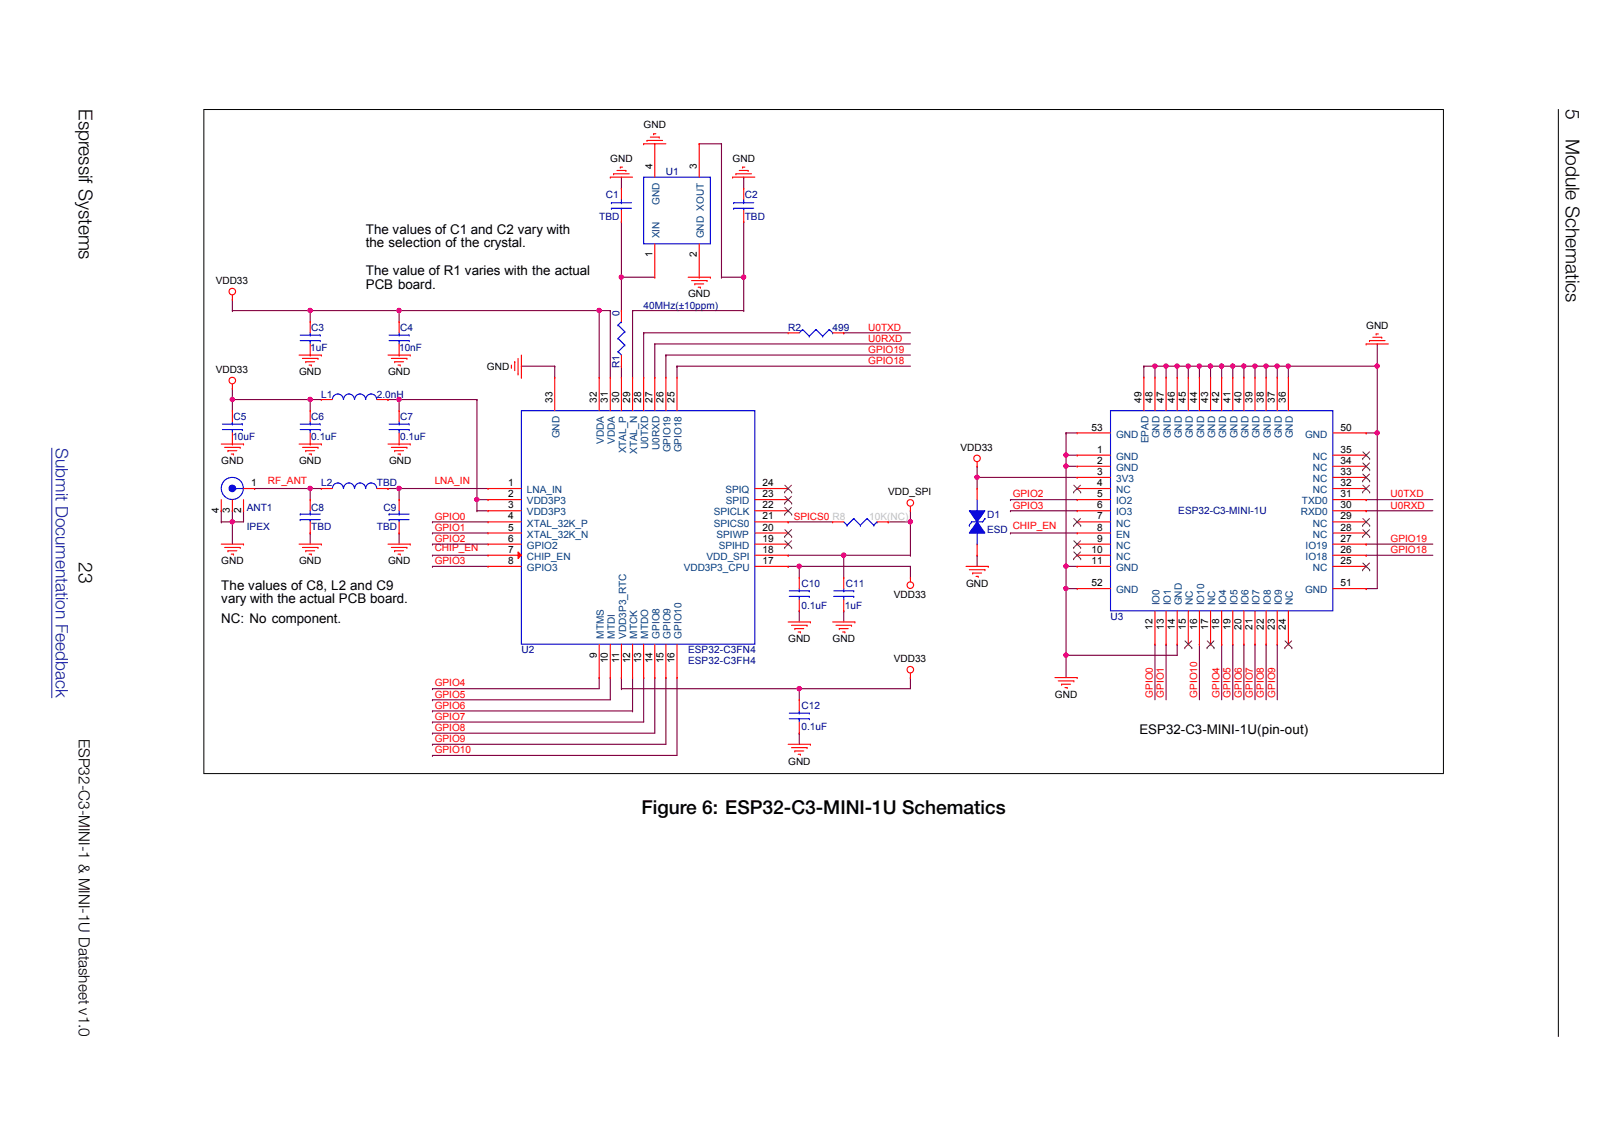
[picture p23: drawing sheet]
<svg xmlns="http://www.w3.org/2000/svg" width="297mm" height="210mm" viewBox="0 0 297 210" stroke-linecap="round" stroke-linejoin="round" font-family="sans-serif">
<defs><g id="words">
<g font-size="3.5">
<text x="14.5" y="20" transform="rotate(90 14.5 20)">Espressif Systems</text>
<text x="287.1" y="20" transform="rotate(90 287.1 20)">5</text>
<text x="287.1" y="25.5" transform="rotate(90 287.1 25.5)">Module Schematics</text>
<text x="14.5" y="103" transform="rotate(90 14.5 103)">23</text>
<text x="117.6" y="149.2">Figure 6: ESP32­C3­MINI­1U Schematics</text>
</g>
<text font-size="3.2" fill="#1020a0" x="10.2" y="82.2" transform="rotate(90 10.2 82.2)">Submit Documentation Feedback</text>
<text font-size="2.8" x="14.5" y="135.4" transform="rotate(90 14.5 135.4)">ESP32-C3-MINI-1 &amp; MINI-1U Datasheet v1.0</text>
<g font-size="2.4">
<text x="67.1" y="42.8">The values of C1 and C2 vary with</text>
<text x="67.1" y="45.3">the selection of the crystal.</text>
<text x="67.1" y="50.4">The value of R1 varies with the actual</text>
<text x="67.1" y="52.9">PCB board.</text>
<text x="40.6" y="108">The values of C8, L2 and C9</text>
<text x="40.6" y="110.5">vary with the actual PCB board.</text>
<text x="40.6" y="114.1">NC: No component.</text>
<text x="208.9" y="134.5">ESP32-C3-MINI-1U(pin-out)</text>
</g>
<g font-size="1.8">
<text x="118" y="23.5">GND</text>
<text x="111.9" y="29.6">GND</text>
<text x="134.3" y="29.6">GND</text>
<text x="119.6" y="31" transform="rotate(-90 119.6 31)">4</text>
<text x="127.8" y="31" transform="rotate(-90 127.8 31)">3</text>
<text x="119.6" y="47.1" transform="rotate(-90 119.6 47.1)">1</text>
<text x="127.8" y="47.1" transform="rotate(-90 127.8 47.1)">2</text>
<text x="39.5" y="52.1">VDD33</text>
<text x="126.2" y="54.5">GND</text>
<text x="250.5" y="60.2">GND</text>
<text x="39.5" y="68.4">VDD33</text>
<text x="54.8" y="68.8">GND</text>
<text x="71.1" y="68.8">GND</text>
<text x="89.3" y="67.8">GND</text>
<text x="101.3" y="73.8" transform="rotate(-90 101.3 73.8)">33</text>
<text x="109.4" y="73.8" transform="rotate(-90 109.4 73.8)">32</text>
<text x="111.5" y="73.8" transform="rotate(-90 111.5 73.8)">31</text>
<text x="113.5" y="73.8" transform="rotate(-90 113.5 73.8)">30</text>
<text x="115.5" y="73.8" transform="rotate(-90 115.5 73.8)">29</text>
<text x="117.6" y="73.8" transform="rotate(-90 117.6 73.8)">28</text>
<text x="119.6" y="73.8" transform="rotate(-90 119.6 73.8)">27</text>
<text x="121.6" y="73.8" transform="rotate(-90 121.6 73.8)">26</text>
<text x="123.7" y="73.8" transform="rotate(-90 123.7 73.8)">25</text>
<text x="209.3" y="73.8" transform="rotate(-90 209.3 73.8)">49</text>
<text x="211.3" y="73.8" transform="rotate(-90 211.3 73.8)">48</text>
<text x="213.3" y="73.8" transform="rotate(-90 213.3 73.8)">47</text>
<text x="215.4" y="73.8" transform="rotate(-90 215.4 73.8)">46</text>
<text x="217.4" y="73.8" transform="rotate(-90 217.4 73.8)">45</text>
<text x="219.5" y="73.8" transform="rotate(-90 219.5 73.8)">44</text>
<text x="221.5" y="73.8" transform="rotate(-90 221.5 73.8)">43</text>
<text x="223.5" y="73.8" transform="rotate(-90 223.5 73.8)">42</text>
<text x="225.6" y="73.8" transform="rotate(-90 225.6 73.8)">41</text>
<text x="227.6" y="73.8" transform="rotate(-90 227.6 73.8)">40</text>
<text x="229.6" y="73.8" transform="rotate(-90 229.6 73.8)">39</text>
<text x="231.7" y="73.8" transform="rotate(-90 231.7 73.8)">38</text>
<text x="233.7" y="73.8" transform="rotate(-90 233.7 73.8)">37</text>
<text x="235.8" y="73.8" transform="rotate(-90 235.8 73.8)">36</text>
<text x="176.1" y="82.6">VDD33</text>
<text x="200.1" y="78.9">53</text>
<text x="201.1" y="83">1</text>
<text x="245.8" y="83">35</text>
<text x="245.8" y="78.9">50</text>
<text x="40.6" y="85.1">GND</text>
<text x="46.1" y="89.1">1</text>
<text x="54.8" y="85.1">GND</text>
<text x="71.3" y="85.1">GND</text>
<text x="93.1" y="89.1">1</text>
<text x="139.8" y="89.1">24</text>
<text x="201.1" y="87">3</text>
<text x="201.1" y="89.1">4</text>
<text x="201.1" y="85">2</text>
<text x="245.8" y="89.1">32</text>
<text x="245.8" y="85">34</text>
<text x="245.8" y="87">33</text>
<text x="40.1" y="94" transform="rotate(-90 40.1 94)">4</text>
<text x="42.2" y="94" transform="rotate(-90 42.2 94)">3</text>
<text x="44.2" y="94" transform="rotate(-90 44.2 94)">2</text>
<text x="93.1" y="91.1">2</text>
<text x="93.1" y="93.2">3</text>
<text x="93.1" y="95.2">4</text>
<text x="139.8" y="95.2">21</text>
<text x="139.8" y="93.2">22</text>
<text x="139.8" y="91.1">23</text>
<text x="162.8" y="90.8">VDD_SPI</text>
<text x="201.1" y="91.1">5</text>
<text x="201.1" y="93.2">6</text>
<text x="201.1" y="95.2">7</text>
<text x="245.8" y="91.1">31</text>
<text x="245.8" y="93.2">30</text>
<text x="245.8" y="95.2">29</text>
<text x="93.1" y="97.2">5</text>
<text x="93.1" y="99.3">6</text>
<text x="93.1" y="101.3">7</text>
<text x="139.8" y="101.3">18</text>
<text x="139.8" y="99.3">19</text>
<text x="139.8" y="97.2">20</text>
<text x="200.1" y="101.3">10</text>
<text x="201.1" y="99.3">9</text>
<text x="201.1" y="97.2">8</text>
<text x="245.8" y="101.3">26</text>
<text x="245.8" y="97.2">28</text>
<text x="245.8" y="99.3">27</text>
<text x="40.6" y="103.4">GND</text>
<text x="54.8" y="103.4">GND</text>
<text x="71.1" y="103.4">GND</text>
<text x="93.1" y="103.3">8</text>
<text x="139.8" y="103.3">17</text>
<text x="177.1" y="107.5">GND</text>
<text x="200.1" y="107.4">52</text>
<text x="200.1" y="103.3">11</text>
<text x="245.8" y="107.4">51</text>
<text x="245.8" y="103.3">25</text>
<text x="163.9" y="109.5">VDD33</text>
<text x="144.5" y="117.7">GND</text>
<text x="152.6" y="117.7">GND</text>
<text x="211.3" y="115.4" transform="rotate(-90 211.3 115.4)">12</text>
<text x="213.3" y="115.4" transform="rotate(-90 213.3 115.4)">13</text>
<text x="215.4" y="115.4" transform="rotate(-90 215.4 115.4)">14</text>
<text x="217.4" y="115.4" transform="rotate(-90 217.4 115.4)">15</text>
<text x="219.5" y="115.4" transform="rotate(-90 219.5 115.4)">16</text>
<text x="221.5" y="115.4" transform="rotate(-90 221.5 115.4)">17</text>
<text x="223.5" y="115.4" transform="rotate(-90 223.5 115.4)">18</text>
<text x="225.6" y="115.4" transform="rotate(-90 225.6 115.4)">19</text>
<text x="227.6" y="115.4" transform="rotate(-90 227.6 115.4)">20</text>
<text x="229.6" y="115.4" transform="rotate(-90 229.6 115.4)">21</text>
<text x="231.7" y="115.4" transform="rotate(-90 231.7 115.4)">22</text>
<text x="233.7" y="115.4" transform="rotate(-90 233.7 115.4)">23</text>
<text x="235.8" y="115.4" transform="rotate(-90 235.8 115.4)">24</text>
<text x="109.4" y="120.5" transform="rotate(-90 109.4 120.5)">9</text>
<text x="111.5" y="121.5" transform="rotate(-90 111.5 121.5)">10</text>
<text x="113.5" y="121.5" transform="rotate(-90 113.5 121.5)">11</text>
<text x="115.5" y="121.5" transform="rotate(-90 115.5 121.5)">12</text>
<text x="117.6" y="121.5" transform="rotate(-90 117.6 121.5)">13</text>
<text x="119.6" y="121.5" transform="rotate(-90 119.6 121.5)">14</text>
<text x="121.6" y="121.5" transform="rotate(-90 121.6 121.5)">15</text>
<text x="123.7" y="121.5" transform="rotate(-90 123.7 121.5)">16</text>
<text x="163.9" y="121.3">VDD33</text>
<text x="193.4" y="127.9">GND</text>
<text x="144.5" y="140.1">GND</text>
</g>
<g font-size="1.8" fill="#000080">
<text x="122.1" y="32.1">U1</text>
<text x="109.9" y="40.2">TBD</text>
<text x="111.1" y="36.4">C1</text>
<text x="136.5" y="36.4">C2</text>
<text x="136.5" y="40.2">TBD</text>
<text x="113.6" y="57.9" transform="rotate(-90 113.6 57.9)">0</text>
<text x="118" y="56.5">40MHz(±10ppm)</text>
<text x="56.9" y="64.3">1uF</text>
<text x="57.1" y="60.6">C3</text>
<text x="73.2" y="64.3">10nF</text>
<text x="73.4" y="60.6">C4</text>
<text x="144.5" y="60.6">R2</text>
<text x="152.6" y="60.6">499</text>
<text x="113.6" y="67.5" transform="rotate(-90 113.6 67.5)">R1</text>
<text x="42.8" y="76.9">C5</text>
<text x="57.1" y="76.9">C6</text>
<text x="58.9" y="72.8">L1</text>
<text x="69.1" y="72.8">2.0nH</text>
<text x="73.4" y="76.9">C7</text>
<text x="42.6" y="80.6">10uF</text>
<text x="57.1" y="80.6">0.1uF</text>
<text x="73.4" y="80.6">0.1uF</text>
<text x="58.9" y="89.1">L2</text>
<text x="69.1" y="89.1">TBD</text>
<text x="45.3" y="93.6">ANT1</text>
<text x="57.1" y="93.6">C8</text>
<text x="70.3" y="93.6">C9</text>
<text x="181" y="94.9">D1</text>
<text x="216" y="94.2">ESP32-C3-MINI-1U</text>
<text x="45.3" y="97.1">IPEX</text>
<text x="57.1" y="97.1">TBD</text>
<text x="69.1" y="97.1">TBD</text>
<text x="181" y="97.7">ESD</text>
<text x="146.9" y="107.5">C10</text>
<text x="155.1" y="107.5">C11</text>
<text x="146.9" y="111.6">0.1uF</text>
<text x="154.9" y="111.6">1uF</text>
<text x="203.6" y="113.6">U3</text>
<text x="95.6" y="119.7">U2</text>
<text x="126.2" y="119.7">ESP32-C3FN4</text>
<text x="126.2" y="121.8">ESP32-C3FH4</text>
<text x="146.9" y="129.9">C12</text>
<text x="146.9" y="133.8">0.1uF</text>
</g>
<g font-size="1.8" fill="#004080">
<text x="120.9" y="37.6" transform="rotate(-90 120.9 37.6)">GND</text>
<text x="120.9" y="43.7" transform="rotate(-90 120.9 43.7)">XIN</text>
<text x="129" y="43.7" transform="rotate(-90 129 43.7)">GND XOUT</text>
<text x="102.6" y="80.4" transform="rotate(-90 102.6 80.4)">GND</text>
<text x="110.7" y="81.4" transform="rotate(-90 110.7 81.4)">VDDA</text>
<text x="112.7" y="81.4" transform="rotate(-90 112.7 81.4)">VDDA</text>
<text x="114.8" y="83.1" transform="rotate(-90 114.8 83.1)">XTAL_P</text>
<text x="116.8" y="83.2" transform="rotate(-90 116.8 83.2)">XTAL_N</text>
<text x="118.9" y="82.3" transform="rotate(-90 118.9 82.3)">U0TXD</text>
<text x="120.9" y="82.5" transform="rotate(-90 120.9 82.5)">U0RXD</text>
<text x="122.9" y="82.9" transform="rotate(-90 122.9 82.9)">GPIO19</text>
<text x="125" y="82.9" transform="rotate(-90 125 82.9)">GPIO18</text>
<text x="204.6" y="80.2">GND</text>
<text x="210.6" y="81.3" transform="rotate(-90 210.6 81.3)">EPAD</text>
<text x="212.6" y="80.4" transform="rotate(-90 212.6 80.4)">GND</text>
<text x="214.6" y="80.4" transform="rotate(-90 214.6 80.4)">GND</text>
<text x="216.7" y="80.4" transform="rotate(-90 216.7 80.4)">GND</text>
<text x="218.7" y="80.4" transform="rotate(-90 218.7 80.4)">GND</text>
<text x="220.7" y="80.4" transform="rotate(-90 220.7 80.4)">GND</text>
<text x="222.8" y="80.4" transform="rotate(-90 222.8 80.4)">GND</text>
<text x="224.8" y="80.4" transform="rotate(-90 224.8 80.4)">GND</text>
<text x="226.9" y="80.4" transform="rotate(-90 226.9 80.4)">GND</text>
<text x="228.9" y="80.4" transform="rotate(-90 228.9 80.4)">GND</text>
<text x="230.9" y="80.4" transform="rotate(-90 230.9 80.4)">GND</text>
<text x="233" y="80.4" transform="rotate(-90 233 80.4)">GND</text>
<text x="235" y="80.4" transform="rotate(-90 235 80.4)">GND</text>
<text x="237" y="80.4" transform="rotate(-90 237 80.4)">GND</text>
<text x="239.3" y="80.2">GND</text>
<text x="204.6" y="84.3">GND</text>
<text x="204.6" y="88.3">3V3</text>
<text x="204.6" y="86.3">GND</text>
<text x="240.7" y="86.3">NC</text>
<text x="240.7" y="88.3">NC</text>
<text x="240.7" y="84.3">NC</text>
<text x="96.6" y="90.4">LNA_IN</text>
<text x="96.6" y="92.4">VDD3P3</text>
<text x="96.6" y="94.4">VDD3P3</text>
<text x="130.8" y="94.4">SPICLK</text>
<text x="133" y="90.4">SPIQ</text>
<text x="133.1" y="92.4">SPID</text>
<text x="204.6" y="90.4">NC</text>
<text x="204.6" y="92.4">IO2</text>
<text x="204.6" y="94.4">IO3</text>
<text x="238.5" y="94.4">RXD0</text>
<text x="238.7" y="92.4">TXD0</text>
<text x="240.7" y="90.4">NC</text>
<text x="96.6" y="96.5">XTAL_32K_P</text>
<text x="96.6" y="98.5">XTAL_32K_N</text>
<text x="96.6" y="100.6">GPIO2</text>
<text x="130.8" y="96.5">SPICS0</text>
<text x="131.4" y="98.5">SPIWP</text>
<text x="131.8" y="100.6">SPIHD</text>
<text x="204.6" y="96.5">NC</text>
<text x="204.6" y="100.6">NC</text>
<text x="204.6" y="98.5">EN</text>
<text x="239.4" y="100.6">IO19</text>
<text x="240.7" y="96.5">NC</text>
<text x="240.7" y="98.5">NC</text>
<text x="96.6" y="102.6">CHIP_EN</text>
<text x="96.6" y="104.6">GPIO3</text>
<text x="125.3" y="104.6">VDD3P3_CPU</text>
<text x="129.5" y="102.6">VDD_SPI</text>
<text x="204.6" y="102.6">NC</text>
<text x="204.6" y="104.6">GND</text>
<text x="239.4" y="102.6">IO18</text>
<text x="240.7" y="104.6">NC</text>
<text x="204.6" y="108.7">GND</text>
<text x="212.6" y="110.9" transform="rotate(-90 212.6 110.9)">IO0</text>
<text x="214.6" y="110.9" transform="rotate(-90 214.6 110.9)">IO1</text>
<text x="216.7" y="110.9" transform="rotate(-90 216.7 110.9)">GND</text>
<text x="218.7" y="110.9" transform="rotate(-90 218.7 110.9)">NC</text>
<text x="220.7" y="110.9" transform="rotate(-90 220.7 110.9)">IO10</text>
<text x="222.8" y="110.9" transform="rotate(-90 222.8 110.9)">NC</text>
<text x="224.8" y="110.9" transform="rotate(-90 224.8 110.9)">IO4</text>
<text x="226.9" y="110.9" transform="rotate(-90 226.9 110.9)">IO5</text>
<text x="228.9" y="110.9" transform="rotate(-90 228.9 110.9)">IO6</text>
<text x="230.9" y="110.9" transform="rotate(-90 230.9 110.9)">IO7</text>
<text x="233" y="110.9" transform="rotate(-90 233 110.9)">IO8</text>
<text x="235" y="110.9" transform="rotate(-90 235 110.9)">IO9</text>
<text x="237" y="110.9" transform="rotate(-90 237 110.9)">NC</text>
<text x="239.3" y="108.7">GND</text>
<text x="110.7" y="117" transform="rotate(-90 110.7 117)">MTMS</text>
<text x="112.7" y="117" transform="rotate(-90 112.7 117)">MTDI</text>
<text x="114.8" y="117" transform="rotate(-90 114.8 117)">VDD3P3_RTC</text>
<text x="116.8" y="117" transform="rotate(-90 116.8 117)">MTCK</text>
<text x="118.9" y="117" transform="rotate(-90 118.9 117)">MTDO</text>
<text x="120.9" y="117" transform="rotate(-90 120.9 117)">GPIO8</text>
<text x="122.9" y="117" transform="rotate(-90 122.9 117)">GPIO9</text>
<text x="125" y="117" transform="rotate(-90 125 117)">GPIO10</text>
</g>
<g font-size="1.8" fill="#f00">
<text x="159.2" y="64.7">GPIO19</text>
<text x="159.2" y="62.6">U0RXD</text>
<text x="159.2" y="60.6">U0TXD</text>
<text x="159.2" y="66.7">GPIO18</text>
<text x="49.1" y="88.8">RF_ANT</text>
<text x="79.7" y="88.8">LNA_IN</text>
<text x="79.7" y="95.2">GPIO0</text>
<text x="145.5" y="95.2">SPICS0 R8</text>
<text x="185.7" y="91.2">GPIO2</text>
<text x="185.7" y="93.2">GPIO3</text>
<text x="254.9" y="93.2">U0RXD</text>
<text x="254.9" y="91.2">U0TXD</text>
<text x="79.7" y="101">CHIP_EN</text>
<text x="79.7" y="97.3">GPIO1</text>
<text x="79.7" y="99.3">GPIO2</text>
<text x="185.7" y="96.9">CHIP_EN</text>
<text x="254.9" y="101.3">GPIO18</text>
<text x="254.9" y="99.3">GPIO19</text>
<text x="79.7" y="103.4">GPIO3</text>
<text x="79.7" y="125.8">GPIO4</text>
<text x="79.7" y="127.8">GPIO5</text>
<text x="79.7" y="129.9">GPIO6</text>
<text x="79.7" y="131.9">GPIO7</text>
<text x="211.3" y="127.8" transform="rotate(-90 211.3 127.8)">GPIO0</text>
<text x="213.4" y="127.8" transform="rotate(-90 213.4 127.8)">GPIO1</text>
<text x="219.5" y="127.8" transform="rotate(-90 219.5 127.8)">GPIO10</text>
<text x="223.6" y="127.8" transform="rotate(-90 223.6 127.8)">GPIO4</text>
<text x="225.6" y="127.8" transform="rotate(-90 225.6 127.8)">GPIO5</text>
<text x="227.6" y="127.8" transform="rotate(-90 227.6 127.8)">GPIO6</text>
<text x="229.7" y="127.8" transform="rotate(-90 229.7 127.8)">GPIO7</text>
<text x="231.7" y="127.8" transform="rotate(-90 231.7 127.8)">GPIO8</text>
<text x="233.8" y="127.8" transform="rotate(-90 233.8 127.8)">GPIO9</text>
<text x="79.7" y="133.9">GPIO8</text>
<text x="79.7" y="136">GPIO9</text>
<text x="79.7" y="138">GPIO10</text>
</g>
<text font-size="1.8" fill="#c0c0c0" x="159.4" y="95.3">10K(NC)</text>
</g></defs>
<path d="M285.7 20v170" fill="none" stroke="#000" stroke-width=".18"/>
<path d="M116 56.9h.1M116 56.9v12.2M87.4 73.2h.1M87.4 73.2v18.4M95.6 67.1h.1M95.6 67.1h6.1M87.4 91.6h.1M87.4 91.6h2.1" fill="none" stroke="#800040" stroke-width=".2"/>
<circle cx="87.4" cy="91.5" r=".39" fill="#f0f"/>
<circle cx="87.4" cy="91.5" r=".39" fill="none" stroke="#f0f" stroke-width=".2"/>
<g fill="none" stroke="#800040" stroke-width=".2">
<path d="M42.6 56.9h.1M42.6 56.9h14.3M42.6 71.2h.1M42.6 71.2v2M118 61h.1M118 61v8.1M118 61h26.5M120 69.1h.1M120 63h.1M120 63v6.1M120 63h46.9M122.1 65.1h.1"/>
<path d="M122.1 65.1h44.8M124.1 67.1h.1M124.1 67.1h42.8M73.2 89.5h.1M73.2 89.5h16.3M79.3 101.7h.1M79.3 101.7h10.2M79.3 126.2h.1M79.3 128.2h.1M79.3 130.3h.1M79.3 132.3h.1M79.3 134.4h.1"/>
<path d="M79.3 126.2h30.6M79.3 128.2h32.6M79.3 130.3h36.7M79.3 132.3h38.7M79.3 134.4h40.7M113.9 124.2h.1M113.9 126.2h.1M113.9 126.2h53M113.9 124.2v2M122.1 124.2h.1M122.1 124.2v12.2M124.1 124.2h.1"/>
<path d="M124.1 124.2v14.2M146.5 126.2h.1M146.5 126.2v2"/>
</g>
<circle cx="146.5" cy="126.2" r=".39" fill="#f0f"/>
<circle cx="146.5" cy="126.2" r=".39" fill="none" stroke="#f0f" stroke-width=".2"/>
<g fill="none" stroke="#800040" stroke-width=".2">
<path d="M79.3 95.6h.1M79.3 95.6h10.2M144.5 101.7h.1M144.5 101.7h10.2M79.3 136.4h.1M79.3 138.4h.1M79.3 136.4h42.8M79.3 138.4h44.8M109.9 124.2h.1M109.9 124.2v2M111.9 124.2h.1M111.9 124.2v4"/>
<path d="M116 130.3h.1M116 124.2v6.1"/>
</g>
<circle cx="154.7" cy="101.7" r=".39" fill="#f0f"/>
<circle cx="154.7" cy="101.7" r=".39" fill="none" stroke="#f0f" stroke-width=".2"/>
<path d="M42.6 73.2h.1M42.6 73.2h14.3M71.1 73.2h.1M71.1 73.2h2.1M154.7 101.7h.1M154.7 101.7h12.2" fill="none" stroke="#800040" stroke-width=".2"/>
<circle cx="56.9" cy="73.2" r=".39" fill="#f0f"/>
<circle cx="56.9" cy="73.2" r=".39" fill="none" stroke="#f0f" stroke-width=".2"/>
<circle cx="42.6" cy="73.2" r=".39" fill="#f0f"/>
<circle cx="42.6" cy="73.2" r=".39" fill="none" stroke="#f0f" stroke-width=".2"/>
<g fill="none" stroke="#800040" stroke-width=".2">
<path d="M113.9 32.5h.1M113.9 32.5v2M136.3 32.5h.1M136.3 32.5v2M109.9 56.9h.1M109.9 56.9v12.2M113.9 40.6h.1M113.9 40.6v10.2M116 56.9h.1M116 56.9h20.3M136.3 40.6h.1M136.3 40.6v10.2"/>
<path d="M101.7 67.1h.1M101.7 67.1v2M122.1 65.1h.1M122.1 65.1v4M124.1 67.1h.1M124.1 67.1v2M79.3 97.7h.1M79.3 99.7h.1M79.3 97.7h10.2M79.3 99.7h10.2M87.4 91.6h.1M87.4 93.6h.1"/>
<path d="M87.4 91.6v2M87.4 93.6h2.1M144.5 95.6h.1M144.5 95.6h8.1M79.3 103.8h.1M79.3 103.8h10.2M144.5 103.8h.1M144.5 103.8h22.4M146.5 103.8h.1M154.7 101.7h.1M154.7 101.7v4.1M118 124.2h.1"/>
<path d="M118 124.2v8.1M120 124.2h.1M120 124.2v10.2"/>
</g>
<circle cx="146.5" cy="103.8" r=".39" fill="#f0f"/>
<circle cx="146.5" cy="103.8" r=".39" fill="none" stroke="#f0f" stroke-width=".2"/>
<path d="M42.6 54.9h.1M42.6 54.9v2M71.1 89.5h.1M71.1 89.5h2.1M73.2 89.5h.1M73.2 89.5v2.1M146.5 103.8h.1M146.5 103.8v2" fill="none" stroke="#800040" stroke-width=".2"/>
<circle cx="73.2" cy="89.5" r=".39" fill="#f0f"/>
<circle cx="73.2" cy="89.5" r=".39" fill="none" stroke="#f0f" stroke-width=".2"/>
<path d="M56.9 97.7h.1M56.9 89.5h.1M56.9 89.5v2.1M56.9 97.7v2M73.2 97.7h.1M73.2 97.7v2" fill="none" stroke="#800040" stroke-width=".2"/>
<circle cx="56.9" cy="89.5" r=".39" fill="#f0f"/>
<circle cx="56.9" cy="89.5" r=".39" fill="none" stroke="#f0f" stroke-width=".2"/>
<g fill="none" stroke="#800040" stroke-width=".2">
<path d="M113.9 50.8h.1M113.9 56.9h.1M113.9 50.8v6.1M113.9 50.8h6.1M113.9 67.1h.1M113.9 67.1v2M154.7 61h.1M154.7 61h12.2M46.7 89.5h.1M46.7 89.5h12.2M56.9 89.5h.1M146.5 111.9h.1"/>
<path d="M146.5 111.9v2.1M154.7 111.9h.1M154.7 111.9v2.1M166.9 103.8h.1M166.9 103.8v2M166.9 124.2h.1M166.9 124.2v2"/>
</g>
<circle cx="113.9" cy="50.8" r=".39" fill="#f0f"/>
<circle cx="113.9" cy="50.8" r=".39" fill="none" stroke="#f0f" stroke-width=".2"/>
<path d="M128.2 26.3h.1M128.2 26.3h4.1M132.3 26.3h.1M132.3 26.3v24.5M132.3 50.8h.1M132.3 50.8h4v6.1M136.3 56.9h.1" fill="none" stroke="#800040" stroke-width=".2"/>
<circle cx="136.3" cy="50.8" r=".39" fill="#f0f"/>
<circle cx="136.3" cy="50.8" r=".39" fill="none" stroke="#f0f" stroke-width=".2"/>
<path d="M73.2 56.9h.1M73.2 56.9h38.7M73.2 56.9v2.1M109.9 56.9h.1M111.9 56.9h.1M111.9 56.9v12.2M179.1 101.7h.1M179.1 101.7v2.1M146.5 134.4h.1M146.5 134.4v2" fill="none" stroke="#800040" stroke-width=".2"/>
<circle cx="109.8" cy="56.9" r=".39" fill="#f0f"/>
<circle cx="109.8" cy="56.9" r=".39" fill="none" stroke="#f0f" stroke-width=".2"/>
<circle cx="73.2" cy="56.9" r=".39" fill="#f0f"/>
<circle cx="73.2" cy="56.9" r=".39" fill="none" stroke="#f0f" stroke-width=".2"/>
<path d="M56.9 56.9h.1M56.9 56.9v2.1M56.9 56.9h16.3" fill="none" stroke="#800040" stroke-width=".2"/>
<circle cx="56.9" cy="56.9" r=".39" fill="#f0f"/>
<circle cx="56.9" cy="56.9" r=".39" fill="none" stroke="#f0f" stroke-width=".2"/>
<path d="M42.6 73.2h.1M42.6 73.2v2.1M56.9 73.2h.1M56.9 73.2h2M56.9 73.2v2.1M73.2 73.2h.1M73.2 73.2v2.1" fill="none" stroke="#800040" stroke-width=".2"/>
<circle cx="73.2" cy="73.2" r=".39" fill="#f0f"/>
<circle cx="73.2" cy="73.2" r=".39" fill="none" stroke="#f0f" stroke-width=".2"/>
<path d="M73.2 73.2h.1M73.2 73.2h14.2M166.9 95.6v6.1M166.9 101.7h.1" fill="none" stroke="#800040" stroke-width=".2"/>
<circle cx="166.9" cy="95.6" r=".39" fill="#f0f"/>
<circle cx="166.9" cy="95.6" r=".39" fill="none" stroke="#f0f" stroke-width=".2"/>
<path d="M162.8 95.6h.1M166.9 93.6h.1M166.9 93.6v2h-4.1M179.1 85.4h.1M179.1 85.4v2.1" fill="none" stroke="#800040" stroke-width=".2"/>
<circle cx="179.1" cy="87.5" r=".39" fill="#f0f"/>
<circle cx="179.1" cy="87.5" r=".39" fill="none" stroke="#f0f" stroke-width=".2"/>
<path d="M195.4 79.3h.1M195.4 79.3h2.1M195.4 79.3v4.1M252.5 63h.1M252.5 63v4.1M179.1 87.5h.1M179.1 87.5h18.4M195.4 107.9h.1M195.4 107.9h2.1" fill="none" stroke="#800040" stroke-width=".2"/>
<circle cx="195.4" cy="83.4" r=".39" fill="#f0f"/>
<circle cx="195.4" cy="83.4" r=".39" fill="none" stroke="#f0f" stroke-width=".2"/>
<path d="M195.4 83.4h.1M195.4 85.4h.1M195.4 83.4h2.1M195.4 83.4v20.4M195.4 85.4h2.1" fill="none" stroke="#800040" stroke-width=".2"/>
<circle cx="195.4" cy="103.8" r=".39" fill="#f0f"/>
<circle cx="195.4" cy="103.8" r=".39" fill="none" stroke="#f0f" stroke-width=".2"/>
<circle cx="195.4" cy="85.4" r=".39" fill="#f0f"/>
<circle cx="195.4" cy="85.4" r=".39" fill="none" stroke="#f0f" stroke-width=".2"/>
<g fill="none" stroke="#800040" stroke-width=".2">
<path d="M209.7 67.1h.1M209.7 67.1h2M232.1 67.1h.1M232.1 67.1h4.1M232.1 67.1v2M234.2 67.1h.1M234.2 67.1v2M236.2 67.1h.1M236.2 67.1v2M185.3 91.6h.1M185.3 91.6h12.2M195.4 103.8h.1"/>
<path d="M195.4 103.8h2.1M195.4 103.8v4.1"/>
</g>
<circle cx="234.1" cy="67.1" r=".39" fill="#f0f"/>
<circle cx="234.1" cy="67.1" r=".39" fill="none" stroke="#f0f" stroke-width=".2"/>
<path d="M230.1 67.1h.1M230.1 67.1v2M230.1 67.1h2" fill="none" stroke="#800040" stroke-width=".2"/>
<circle cx="232.1" cy="67.1" r=".39" fill="#f0f"/>
<circle cx="232.1" cy="67.1" r=".39" fill="none" stroke="#f0f" stroke-width=".2"/>
<circle cx="230.1" cy="67.1" r=".39" fill="#f0f"/>
<circle cx="230.1" cy="67.1" r=".39" fill="none" stroke="#f0f" stroke-width=".2"/>
<path d="M226 67.1h.1M226 67.1h4.1M226 67.1v2M228 67.1h.1M228 67.1v2" fill="none" stroke="#800040" stroke-width=".2"/>
<circle cx="228" cy="67.1" r=".39" fill="#f0f"/>
<circle cx="228" cy="67.1" r=".39" fill="none" stroke="#f0f" stroke-width=".2"/>
<circle cx="226" cy="67.1" r=".39" fill="#f0f"/>
<circle cx="226" cy="67.1" r=".39" fill="none" stroke="#f0f" stroke-width=".2"/>
<path d="M224 67.1h.1M224 67.1v2" fill="none" stroke="#800040" stroke-width=".2"/>
<circle cx="224" cy="67.1" r=".39" fill="#f0f"/>
<circle cx="224" cy="67.1" r=".39" fill="none" stroke="#f0f" stroke-width=".2"/>
<path d="M221.9 67.1h.1M221.9 67.1v2M224 67.1h.1M224 67.1h2" fill="none" stroke="#800040" stroke-width=".2"/>
<circle cx="221.9" cy="67.1" r=".39" fill="#f0f"/>
<circle cx="221.9" cy="67.1" r=".39" fill="none" stroke="#f0f" stroke-width=".2"/>
<path d="M217.9 67.1h.1M217.9 67.1h6.1M217.9 67.1v2M219.9 67.1h.1M219.9 67.1v2M221.9 67.1h.1" fill="none" stroke="#800040" stroke-width=".2"/>
<circle cx="219.9" cy="67.1" r=".39" fill="#f0f"/>
<circle cx="219.9" cy="67.1" r=".39" fill="none" stroke="#f0f" stroke-width=".2"/>
<path d="M215.8 67.1h.1M215.8 67.1v2M215.8 67.1h2.1" fill="none" stroke="#800040" stroke-width=".2"/>
<circle cx="217.8" cy="67.1" r=".39" fill="#f0f"/>
<circle cx="217.8" cy="67.1" r=".39" fill="none" stroke="#f0f" stroke-width=".2"/>
<circle cx="215.8" cy="67.1" r=".39" fill="#f0f"/>
<circle cx="215.8" cy="67.1" r=".39" fill="none" stroke="#f0f" stroke-width=".2"/>
<path d="M211.7 67.1h.1M211.7 67.1h4.1M211.7 67.1v2M213.8 67.1h.1M213.8 67.1v2" fill="none" stroke="#800040" stroke-width=".2"/>
<circle cx="213.8" cy="67.1" r=".39" fill="#f0f"/>
<circle cx="213.8" cy="67.1" r=".39" fill="none" stroke="#f0f" stroke-width=".2"/>
<circle cx="211.7" cy="67.1" r=".39" fill="#f0f"/>
<circle cx="211.7" cy="67.1" r=".39" fill="none" stroke="#f0f" stroke-width=".2"/>
<path d="M209.7 67.1h.1M209.7 67.1v2M215.8 118.1h.1M215.8 118.1v2h-20.4M195.4 120.1h.1M195.4 120.1v4.1" fill="none" stroke="#800040" stroke-width=".2"/>
<circle cx="195.4" cy="120.1" r=".39" fill="#f0f"/>
<circle cx="195.4" cy="120.1" r=".39" fill="none" stroke="#f0f" stroke-width=".2"/>
<path d="M252.5 79.3h.1M252.5 79.3v28.6" fill="none" stroke="#800040" stroke-width=".2"/>
<circle cx="252.5" cy="79.3" r=".39" fill="#f0f"/>
<circle cx="252.5" cy="79.3" r=".39" fill="none" stroke="#f0f" stroke-width=".2"/>
<path d="M236.2 67.1h.1M236.2 67.1h16.3M250.5 79.3h.1M250.5 79.3h2M250.5 107.9h.1M250.5 107.9h2" fill="none" stroke="#800040" stroke-width=".2"/>
<circle cx="252.5" cy="67.1" r=".39" fill="#f0f"/>
<circle cx="252.5" cy="67.1" r=".39" fill="none" stroke="#f0f" stroke-width=".2"/>
<circle cx="236.2" cy="67.1" r=".39" fill="#f0f"/>
<circle cx="236.2" cy="67.1" r=".39" fill="none" stroke="#f0f" stroke-width=".2"/>
<path d="M252.5 67.1h.1M252.5 67.1v12.2M195.4 107.9h.1M195.4 107.9v12.2" fill="none" stroke="#800040" stroke-width=".2"/>
<circle cx="195.4" cy="107.8" r=".39" fill="#f0f"/>
<circle cx="195.4" cy="107.8" r=".39" fill="none" stroke="#f0f" stroke-width=".2"/>
<g fill="none" stroke="#800040" stroke-width=".2">
<path d="M40.6 93.6h.1M40.6 95.6h.1M40.6 93.6v2M42.6 93.6h.1M42.6 95.6h.1M42.6 93.6v6.1M44.6 93.6h.1M44.6 93.6v2h-4M179.1 87.5h.1M179.1 87.5v2M185.3 93.6h.1M185.3 97.7h.1"/>
<path d="M185.3 93.6h12.2M185.3 97.7h12.2M250.5 99.7h.1M250.5 93.6h.1M250.5 91.6h.1M250.5 93.6h12.2M250.5 99.7h12.2M250.5 91.6h12.2M211.7 118.1h.1M211.7 118.1v10.1M213.8 118.1h.1M213.8 118.1v10.1"/>
<path d="M219.9 118.1h.1M219.9 118.1v10.1M224 118.1h.1M224 118.1v10.1M226 118.1h.1M226 118.1v10.1M228 118.1h.1M228 118.1v10.1M230.1 118.1h.1M230.1 118.1v10.1M232.1 118.1h.1M232.1 118.1v10.1"/>
<path d="M234.2 118.1h.1M234.2 118.1v10.1M250.5 101.7h.1M250.5 101.7h12.2"/>
</g>
<circle cx="42.6" cy="95.6" r=".39" fill="#f0f"/>
<circle cx="42.6" cy="95.6" r=".39" fill="none" stroke="#f0f" stroke-width=".2"/>
<g fill="none" stroke="#f00" stroke-width=".2">
<path d="M111.9 32.5h.1M111.9 32.5h4.1M112.5 31.9h.1M112.5 31.9h2.9M113.1 31.2h1.6M113.7 30.6h.1M113.7 30.6h.4M113.9 34.5h.1M113.9 34.5v2M113.9 38.6v2M114.7 31.2h.1M118 26.3h.1"/>
<path d="M118 26.3h4.1M118.6 25.7h.1M118.6 25.7h2.9M119.2 25.1h1.7M119.8 24.5h.1M119.8 24.5h.4M120.9 25.1h.1M134.3 32.5h.1M134.3 32.5h4.1M134.9 31.9h.1M134.9 31.9h2.9M135.5 31.2h1.7"/>
<path d="M136.1 30.6h.1M136.1 30.6h.4M137.2 31.2h.1M42.6 54.9h.1M42.6 54.1v.8M113.9 40.6h.1M126.2 50.8h4M126.8 51.4h2.8M127.4 52h.1M127.4 52h1.6M128 52.6h.4M128.4 52.6h.1"/>
<path d="M129.6 51.4h.1M130.2 50.8h.1M42.6 71.2h.1M42.6 70.4v.8M54.8 65.1h4.1M55.4 65.7h2.9M56.1 66.3h.1M56.1 66.3h1.6M56.7 66.9h.4M57.1 66.9h.1M58.3 65.7h.1M58.9 65.1h.1"/>
<path d="M71.1 65.1h4.1M71.7 65.7h2.9M72.4 66.3h.1M72.4 66.3h1.6M73 66.9h.4M73.4 66.9h.1M74.6 65.7h.1M75.2 65.1h.1M93.8 67.3h.1M93.8 66.9v.4M94.4 66.3h.1M94.4 66.3v1.6"/>
<path d="M95 68.5h.1M95 65.7v2.8M95.6 69.1h.1M95.6 65.1v4M250.5 63h.1M250.5 63h4M251.1 62.4h.1M251.1 62.4h2.8M251.7 61.8h1.6M252.3 61.2h.1M252.3 61.2h.4M253.3 61.8h.1"/>
<path d="M40.6 81.4h4M40.6 99.7h4M41.2 82h2.8M41.8 82.6h.1M41.8 82.6h1.6M42.4 83.2h.4M42.8 83.2h.1M44 82h.1M44.6 81.4h.1M44.6 99.7h.1M54.8 81.4h4.1M54.8 99.7h4.1"/>
<path d="M55.4 82h2.9M56.1 82.6h.1M56.1 82.6h1.6M56.7 83.2h.4M57.1 83.2h.1M58.3 82h.1M58.9 81.4h.1M58.9 99.7h.1M71.1 81.4h4.1M71.1 99.7h4.1M71.7 82h2.9M72.4 82.6h.1"/>
<path d="M72.4 82.6h1.6M73 83.2h.4M73.2 97.7h.1M73.2 91.6h.1M73.2 91.6v2M73.2 95.6v2.1M73.4 83.2h.1M74.6 82h.1M75.2 81.4h.1M75.2 99.7h.1M152.6 95.6h.1M152.6 95.6h2.1"/>
<path d="M160.8 95.6h2M162.8 95.6h.1M166.9 93.6h.1M166.9 92.8v.8M179.1 85.4h.1M179.1 84.6v.8M41.2 100.3h2.8M41.8 100.9h.1M41.8 100.9h1.6M42.4 101.5h.4M42.8 101.5h.1M44 100.3h.1"/>
<path d="M55.4 100.3h2.9M56.1 100.9h.1M56.1 100.9h1.6M56.7 101.5h.4M57.1 101.5h.1M58.3 100.3h.1M71.7 100.3h2.9M72.4 100.9h.1M72.4 100.9h1.6M73 101.5h.4M73.4 101.5h.1M74.6 100.3h.1"/>
<path d="M144.5 114h4.1M145.1 114.6h2.9M145.7 115.2h.1M145.7 115.2h1.6M146.3 115.8h.4M146.7 115.8h.1M148 114.6h.1M148.6 114h.1M152.6 114h4.1M153.3 114.6h2.8M153.9 115.2h.1M153.9 115.2h1.6"/>
<path d="M154.5 115.8h.4M154.9 115.8h.1M156.1 114.6h.1M156.7 114h.1M166.9 105.8h.1M166.9 105.8v.8M177.1 103.8h4.1M177.7 104.4h2.9M178.3 105h.1M178.3 105h1.7M178.9 105.6h.4M179.3 105.6h.1"/>
<path d="M180.6 104.4h.1M181.2 103.8h.1M144.5 136.4h4.1M145.1 137h2.9M145.7 137.6h.1M145.7 137.6h1.6M146.3 138.2h.4M146.7 138.2h.1M148 137h.1M148.6 136.4h.1M166.9 124.2h.1M166.9 123.3v.9"/>
<path d="M193.4 124.2h4.1M194 124.8h2.9M194.6 125.4h.1M194.6 125.4h1.7M195.2 126h.4M195.6 126h.1M196.9 124.8h.1M197.5 124.2h.1"/>
<circle cx="42.6" cy="53.4" r=".6"/>
<circle cx="42.6" cy="69.7" r=".6"/>
<circle cx="166.9" cy="92.1" r=".6"/>
<circle cx="179.1" cy="84" r=".6"/>
<circle cx="166.9" cy="107.2" r=".6"/>
<circle cx="166.9" cy="122.7" r=".6"/>
</g>
<g fill="none" stroke="#00f" stroke-width=".2">
<path d="M112.1 37.1h.1M112.1 38.2h.1M112.1 37.1h3.7M112.1 38.2h3.7M113.9 38.2h.1M113.9 37.1h.1M113.9 36.5v.6M113.9 38.2v.4M71.3 94.2h.1M71.3 95.2h.1M71.3 94.2h3.7M71.3 95.2h3.7"/>
<path d="M73.2 95.2h.1M73.2 94.2h.1M73.2 93.6v.6M73.2 95.2v.4M154.7 95.6l.6 .6M155.3 96.2h.1M156.5 95h.1M156.5 95l-1.2 1.2M156.5 95l1.2 1.2M157.7 96.2h.1M159 95h.1M159 95l-1.3 1.2"/>
<path d="M159 95l1.2 1.2M160.2 96.2h.1M160.8 95.6h.1M160.8 95.6l-.6 .6M178.1 95.6h.1M178.1 95.6h2.1M179.1 93.6h.1M179.1 99.7h.1M179.1 91.6v2M179.1 97.7v2"/>
</g>
<path d="M177.7 93.6h2.9l-1.5 2z" fill-rule="evenodd" fill="#00f"/>
<path d="M177.7 93.6h2.9l-1.5 2zM177.7 96.2h.1M178.1 95.6l-.4 .6M180.6 95h.1M180.6 95l-.4 .6" fill="none" stroke="#00f" stroke-width=".2"/>
<path d="M179.1 95.6l1.5 2.1h-2.9z" fill-rule="evenodd" fill="#00f"/>
<path d="M179.1 95.6l1.5 2.1h-2.9z" fill="none" stroke="#00f" stroke-width=".2"/>
<path d="M179.1 89.5h.1M179.1 89.5v2.1M179.1 99.7v2M179.1 101.7h.1" fill="none" stroke="#f00" stroke-width=".2"/>
<circle cx="42.6" cy="89.5" r=".6" fill="#00f"/>
<g fill="none" stroke="#00f" stroke-width=".2">
<path d="M134.5 37.1h.1M134.5 38.2h.1M134.5 37.1h3.7M134.5 38.2h3.7M136.3 38.2h.1M136.3 37.1h.1M136.3 36.5v.6M136.3 38.2v.4M113.3 59.6h.1M113.3 59.6l1.2 1.2M113.9 59h.1M113.9 59l-.6 .6"/>
<path d="M40.8 78.7h3.6M40.8 77.7h3.6M42.6 77.7h.1M42.6 78.7h.1M42.6 77.3v.4M42.6 78.7v.6M44.4 78.7h.1M44.4 77.7h.1M55 62.4h3.7M55 61.4h3.7M55 78.7h3.7M55 77.7h3.7"/>
<path d="M56.9 61.4h.1M56.9 62.4h.1M56.9 77.7h.1M56.9 78.7h.1M56.9 61v.4M56.9 62.4v.6M56.9 77.3v.4M56.9 78.7v.6M58.7 62.4h.1M58.7 61.4h.1M58.7 78.7h.1M58.7 77.7h.1"/>
<path d="M60.9 73.2a1 1 0 0 1 1-1 1 1 0 0 1 1.1 1M63 73.2a1 1 0 0 1 1-1 1 1 0 0 1 1 1M65 73.2a1 1 0 0 1 1-1 1 1 0 0 1 1 1M67.1 73.2a1 1 0 0 1 1-1 1 1 0 0 1 1 1M71.3 62.4h3.7M71.3 61.4h3.7M71.3 78.7h3.7M71.3 77.7h3.7M73.2 61.4h.1M73.2 62.4h.1M73.2 77.7h.1M73.2 78.7h.1"/>
<path d="M73.2 61v.4M73.2 62.4v.6M73.2 77.3v.4M73.2 78.7v.6M75 62.4h.1M75 61.4h.1M75 78.7h.1M75 77.7h.1M95.6 75.3h42.8v42.8h-42.8zM113.3 64.5h.1M113.3 62h.1M113.3 64.5l.6 .6"/>
<path d="M113.3 62l1.2 1.2M114.5 63.2h.1M114.5 60.8h.1M114.5 63.2l-1.2 1.3M114.5 60.8l-1.2 1.2M147.1 60.4h.1M147.1 60.4l-.6 .6M147.1 60.4l1.3 1.2M148.4 61.6h.1M149.6 60.4h.1M149.6 60.4l-1.2 1.2M149.6 60.4l1.2 1.2"/>
<path d="M150.8 61.6h.1M152 60.4h.1M152 60.4l-1.2 1.2M152 60.4l.6 .6M152.6 61h.1M203.6 75.3h40.8v36.6h-40.8zM43.2 89.5h.1M43.2 89.5h1.4M55 94.2h.1M55 95.2h.1M55 94.2h3.7M55 95.2h3.7"/>
<path d="M56.9 95.2h.1M56.9 94.2h.1M56.9 93.6v.6M56.9 95.2v.4M60.9 89.5a1 1 0 0 1 1-1 1 1 0 0 1 1.1 1M63 89.5a1 1 0 0 1 1-1 1 1 0 0 1 1 1M65 89.5a1 1 0 0 1 1-1 1 1 0 0 1 1 1M67.1 89.5a1 1 0 0 1 1-1 1 1 0 0 1 1 1M144.7 109.3h3.7M144.7 108.3h3.7M146.5 108.3h.1M146.5 109.3h.1"/>
<path d="M146.5 107.9v.4M146.5 109.3v.6M148.4 109.3h.1M148.4 108.3h.1M152.9 109.3h3.6M152.9 108.3h3.6M154.7 108.3h.1M154.7 109.3h.1M154.7 107.9v.4M154.7 109.3v.6M156.5 109.3h.1M156.5 108.3h.1"/>
<path d="M144.7 131.7h3.7M144.7 130.7h3.7M146.5 130.7h.1M146.5 131.7h.1M146.5 130.3v.4M146.5 131.7v.6M148.4 131.7h.1M148.4 130.7h.1"/>
<circle cx="42.6" cy="89.5" r="2.03"/>
<circle cx="42.6" cy="89.5" r=".6"/>
</g>
<g fill="none" stroke="#f00" stroke-width=".2">
<path d="M136.3 34.5h.1M136.3 34.5v2M136.3 38.6v2M56.9 59h.1M56.9 59v2M73.2 59h.1M73.2 59v2M113.9 56.9h.1M113.9 56.9v2.1M136.3 40.6h.1M42.6 75.3h.1M42.6 75.3v2"/>
<path d="M42.6 79.3v2.1M56.9 65.1h.1M56.9 75.3h.1M56.9 63v2.1M56.9 75.3v2M56.9 79.3v2.1M58.9 73.2h.1M58.9 73.2h2M69.1 73.2h2M71.1 73.2h.1M73.2 65.1h.1M73.2 75.3h.1"/>
<path d="M73.2 63v2.1M73.2 75.3v2M73.2 79.3v2.1M113.9 67.1h.1M113.9 65.1v2M144.5 61h.1M144.5 61h2M152.6 61h2.1M154.7 61h.1M197.5 79.3h.1M197.5 79.3h6.1M209.7 69.1h.1"/>
<path d="M209.7 69.1v6.2M211.7 69.1h.1M211.7 69.1v6.2M213.8 69.1h.1M213.8 69.1v6.2M215.8 69.1h.1M215.8 69.1v6.2M217.9 69.1h.1M217.9 69.1v6.2M219.9 69.1h.1M219.9 69.1v6.2M221.9 69.1h.1"/>
<path d="M221.9 69.1v6.2M224 69.1h.1M224 69.1v6.2M226 69.1h.1M226 69.1v6.2M228 69.1h.1M228 69.1v6.2M230.1 69.1h.1M230.1 69.1v6.2M232.1 69.1h.1M232.1 69.1v6.2M234.2 69.1h.1"/>
<path d="M234.2 69.1v6.2M236.2 69.1h.1M236.2 69.1v6.2M244.4 79.3h6.1M250.5 79.3h.1M40.6 93.6h.1M40.6 91.6v2M42.6 93.6h.1M42.6 81.4h.1M42.6 91.6v2M44.6 93.6h.1M44.6 89.5h2.1"/>
<path d="M44.6 91.6v2M46.7 89.5h.1M56.9 97.7h.1M56.9 91.6h.1M56.9 81.4h.1M56.9 91.6v2M56.9 95.6v2.1M58.9 89.5h.1M58.9 89.5h2M69.1 89.5h2M71.1 89.5h.1M73.2 81.4h.1"/>
<path d="M89.5 89.5h.1M89.5 91.6h.1M89.5 93.6h.1M89.5 95.6h.1M89.5 97.7h.1M89.5 99.7h.1M89.5 89.5h6.1M89.5 91.6h6.1M89.5 93.6h6.1M89.5 95.6h6.1M89.5 99.7h6.1M89.5 97.7h6.1"/>
<path d="M197.5 83.4h.1M197.5 87.5h.1M197.5 89.5h.1M197.5 91.6h.1M197.5 93.6h.1M197.5 95.6h.1M197.5 99.7h.1M197.5 85.4h.1M197.5 97.7h.1M197.5 89.5h6.1M197.5 83.4h6.1M197.5 87.5h6.1"/>
<path d="M197.5 91.6h6.1M197.5 93.6h6.1M197.5 95.6h6.1M197.5 99.7h6.1M197.5 85.4h6.1M197.5 97.7h6.1M244.4 89.5h6.1M244.4 83.4h6.1M244.4 87.5h6.1M244.4 91.6h6.1M244.4 93.6h6.1M244.4 95.6h6.1"/>
<path d="M244.4 99.7h6.1M244.4 85.4h6.1M244.4 97.7h6.1M250.5 89.5h.1M250.5 91.6h.1M250.5 93.6h.1M250.5 85.4h.1M250.5 87.5h.1M250.5 95.6h.1M250.5 97.7h.1M250.5 99.7h.1M250.5 83.4h.1"/>
<path d="M146.5 105.8h.1M146.5 111.9h.1M146.5 105.8v2.1M146.5 109.9v2M154.7 105.8h.1M154.7 111.9h.1M154.7 105.8v2.1M154.7 109.9v2M197.5 101.7h.1M197.5 107.9h.1M197.5 103.8h.1M197.5 101.7h6.1"/>
<path d="M197.5 107.9h6.1M197.5 103.8h6.1M211.7 118.1h.1M211.7 111.9v6.2M213.8 118.1h.1M213.8 111.9v6.2M215.8 118.1h.1M215.8 111.9v6.2M217.9 118.1h.1M217.9 111.9v6.2M219.9 118.1h.1M219.9 111.9v6.2"/>
<path d="M221.9 118.1h.1M221.9 111.9v6.2M224 118.1h.1M224 111.9v6.2M226 118.1h.1M226 111.9v6.2M228 118.1h.1M228 111.9v6.2M230.1 118.1h.1M230.1 111.9v6.2M232.1 118.1h.1M232.1 111.9v6.2"/>
<path d="M234.2 118.1h.1M234.2 111.9v6.2M236.2 118.1h.1M236.2 111.9v6.2M244.4 101.7h6.1M244.4 107.9h6.1M244.4 103.8h6.1M250.5 101.7h.1M250.5 107.9h.1M250.5 103.8h.1M146.5 128.2h.1M146.5 134.4h.1"/>
<path d="M146.5 128.2v2.1M146.5 132.3v2.1"/>
</g>
<g fill="none" stroke="#804000" stroke-width=".18">
<path d="M196.8 90.2h.1M196.8 96.3h.1M196.9 88.9l1.2 1.3M196.9 95l1.2 1.3M196.9 99.1l1.2 1.3M198.1 88.9l-1.3 1.3M198.1 95l-1.3 1.3M198.1 99.1l-1.3 1.3M198.1 90.2h.1M198.1 96.3h.1M249.8 90.2h.1M249.8 86.1h.1"/>
<path d="M249.8 88.1h.1M249.8 96.3h.1M249.8 98.3h.1M249.8 84.1h.1M249.9 88.9l1.2 1.3M249.9 84.8l1.2 1.3M249.9 86.9l1.2 1.2M249.9 95l1.2 1.3M249.9 97.1l1.2 1.2M249.9 82.8l1.2 1.3M251.1 84.8l-1.3 1.3M251.1 88.9l-1.3 1.3"/>
<path d="M251.1 86.9l-1.3 1.2M251.1 95l-1.3 1.3M251.1 97.1l-1.3 1.2M251.1 82.8l-1.3 1.3M251.1 90.2h.1M251.1 86.1h.1M251.1 88.1h.1M251.1 96.3h.1M251.1 98.3h.1M251.1 84.1h.1M196.8 100.4h.1M196.8 102.4h.1"/>
<path d="M196.9 101.1l1.2 1.3M198.1 101.1l-1.3 1.3M198.1 100.4h.1M198.1 102.4h.1M217.2 118.7h.1M217.2 117.4l1.3 1.3M218.5 117.4l-1.3 1.3M218.5 118.7h.1M221.3 118.7h.1M221.3 117.4l1.3 1.3M222.5 117.4l-1.2 1.3M222.6 118.7h.1"/>
<path d="M235.6 118.7h.1M235.6 117.4l1.2 1.3M236.8 117.4l-1.2 1.3M236.8 118.7h.1M249.8 104.4h.1M249.9 103.2l1.2 1.2M251.1 103.2l-1.3 1.2M251.1 104.4h.1"/>
</g>
<path d="M95 101.1l.6 .6-.6 .7z" fill="#f00"/>
<g fill="none" stroke="#f00" stroke-width=".2">
<path d="M120 26.3h.1M120 26.3v6.2M128.2 26.3h.1M128.2 26.3v6.2M120 50.8h.1M120 44.7v6.1M128.2 50.8h.1M128.2 44.7v6.1M101.7 69.1h.1M101.7 69.1v6.2M109.9 69.1h.1M109.9 69.1v6.2"/>
<path d="M111.9 69.1h.1M111.9 69.1v6.2M113.9 69.1h.1M113.9 69.1v6.2M116 69.1h.1M116 69.1v6.2M118 69.1h.1M118 69.1v6.2M120 69.1h.1M120 69.1v6.2M122.1 69.1h.1M122.1 69.1v6.2"/>
<path d="M124.1 69.1h.1M124.1 69.1v6.2M138.4 99.7h6.1M138.4 97.7h6.1M138.4 95.6h6.1M138.4 93.6h6.1M138.4 91.6h6.1M138.4 89.5h6.1M144.5 99.7h.1M144.5 97.7h.1M144.5 95.6h.1M144.5 93.6h.1"/>
<path d="M144.5 91.6h.1M144.5 89.5h.1M89.5 101.7h.1M89.5 103.8h.1M89.5 101.7h6.1M89.5 103.8h6.1M95 101.1l.6 .6-.6 .7zM109.9 118.1v6.1M111.9 118.1v6.1M113.9 118.1v6.1M116 118.1v6.1M118 118.1v6.1"/>
<path d="M120 118.1v6.1M122.1 118.1v6.1M124.1 118.1v6.1M138.4 101.7h6.1M138.4 103.8h6.1M144.5 103.8h.1M144.5 101.7h.1M109.9 124.2h.1M111.9 124.2h.1M113.9 124.2h.1M116 124.2h.1M118 124.2h.1"/>
<path d="M120 124.2h.1M122.1 124.2h.1M124.1 124.2h.1"/>
</g>
<g fill="none" stroke="#804000" stroke-width=".18">
<path d="M143.9 98.3h.1M143.9 94.2h.1M143.9 92.2h.1M143.9 90.2h.1M143.9 99.1l1.2 1.3M143.9 97.1l1.2 1.2M143.9 93l1.2 1.2M143.9 90.9l1.2 1.3M143.9 88.9l1.2 1.3M145.1 99.1l-1.2 1.3M145.1 97.1l-1.2 1.2M145.1 93l-1.2 1.2"/>
<path d="M145.1 90.9l-1.2 1.3M145.1 88.9l-1.2 1.3M145.1 98.3h.1M145.1 94.2h.1M145.1 92.2h.1M145.1 90.2h.1M143.9 100.4h.1M145.1 100.4h.1"/>
</g>
<path d="M118 32.5h12.2v12.2h-12.2z" fill="none" stroke="#00f" stroke-width=".2"/>
<circle cx="87.4" cy="91.5" r=".39" fill="#f0f"/>
<circle cx="87.4" cy="91.5" r=".39" fill="none" stroke="#f0f" stroke-width=".2"/>
<circle cx="146.5" cy="126.2" r=".39" fill="#f0f"/>
<circle cx="146.5" cy="126.2" r=".39" fill="none" stroke="#f0f" stroke-width=".2"/>
<circle cx="154.7" cy="101.7" r=".39" fill="#f0f"/>
<circle cx="154.7" cy="101.7" r=".39" fill="none" stroke="#f0f" stroke-width=".2"/>
<circle cx="56.9" cy="73.2" r=".39" fill="#f0f"/>
<circle cx="56.9" cy="73.2" r=".39" fill="none" stroke="#f0f" stroke-width=".2"/>
<circle cx="42.6" cy="73.2" r=".39" fill="#f0f"/>
<circle cx="42.6" cy="73.2" r=".39" fill="none" stroke="#f0f" stroke-width=".2"/>
<circle cx="146.5" cy="103.8" r=".39" fill="#f0f"/>
<circle cx="146.5" cy="103.8" r=".39" fill="none" stroke="#f0f" stroke-width=".2"/>
<circle cx="73.2" cy="89.5" r=".39" fill="#f0f"/>
<circle cx="73.2" cy="89.5" r=".39" fill="none" stroke="#f0f" stroke-width=".2"/>
<circle cx="56.9" cy="89.5" r=".39" fill="#f0f"/>
<circle cx="56.9" cy="89.5" r=".39" fill="none" stroke="#f0f" stroke-width=".2"/>
<circle cx="113.9" cy="50.8" r=".39" fill="#f0f"/>
<circle cx="113.9" cy="50.8" r=".39" fill="none" stroke="#f0f" stroke-width=".2"/>
<circle cx="136.3" cy="50.8" r=".39" fill="#f0f"/>
<circle cx="136.3" cy="50.8" r=".39" fill="none" stroke="#f0f" stroke-width=".2"/>
<circle cx="109.8" cy="56.9" r=".39" fill="#f0f"/>
<circle cx="109.8" cy="56.9" r=".39" fill="none" stroke="#f0f" stroke-width=".2"/>
<circle cx="73.2" cy="56.9" r=".39" fill="#f0f"/>
<circle cx="73.2" cy="56.9" r=".39" fill="none" stroke="#f0f" stroke-width=".2"/>
<circle cx="56.9" cy="56.9" r=".39" fill="#f0f"/>
<circle cx="56.9" cy="56.9" r=".39" fill="none" stroke="#f0f" stroke-width=".2"/>
<circle cx="73.2" cy="73.2" r=".39" fill="#f0f"/>
<circle cx="73.2" cy="73.2" r=".39" fill="none" stroke="#f0f" stroke-width=".2"/>
<circle cx="166.9" cy="95.6" r=".39" fill="#f0f"/>
<circle cx="166.9" cy="95.6" r=".39" fill="none" stroke="#f0f" stroke-width=".2"/>
<circle cx="179.1" cy="87.5" r=".39" fill="#f0f"/>
<circle cx="179.1" cy="87.5" r=".39" fill="none" stroke="#f0f" stroke-width=".2"/>
<circle cx="195.4" cy="83.4" r=".39" fill="#f0f"/>
<circle cx="195.4" cy="83.4" r=".39" fill="none" stroke="#f0f" stroke-width=".2"/>
<circle cx="195.4" cy="103.8" r=".39" fill="#f0f"/>
<circle cx="195.4" cy="103.8" r=".39" fill="none" stroke="#f0f" stroke-width=".2"/>
<circle cx="195.4" cy="85.4" r=".39" fill="#f0f"/>
<circle cx="195.4" cy="85.4" r=".39" fill="none" stroke="#f0f" stroke-width=".2"/>
<circle cx="234.1" cy="67.1" r=".39" fill="#f0f"/>
<circle cx="234.1" cy="67.1" r=".39" fill="none" stroke="#f0f" stroke-width=".2"/>
<circle cx="232.1" cy="67.1" r=".39" fill="#f0f"/>
<circle cx="232.1" cy="67.1" r=".39" fill="none" stroke="#f0f" stroke-width=".2"/>
<circle cx="230.1" cy="67.1" r=".39" fill="#f0f"/>
<circle cx="230.1" cy="67.1" r=".39" fill="none" stroke="#f0f" stroke-width=".2"/>
<circle cx="228" cy="67.1" r=".39" fill="#f0f"/>
<circle cx="228" cy="67.1" r=".39" fill="none" stroke="#f0f" stroke-width=".2"/>
<circle cx="226" cy="67.1" r=".39" fill="#f0f"/>
<circle cx="226" cy="67.1" r=".39" fill="none" stroke="#f0f" stroke-width=".2"/>
<circle cx="224" cy="67.1" r=".39" fill="#f0f"/>
<circle cx="224" cy="67.1" r=".39" fill="none" stroke="#f0f" stroke-width=".2"/>
<circle cx="221.9" cy="67.1" r=".39" fill="#f0f"/>
<circle cx="221.9" cy="67.1" r=".39" fill="none" stroke="#f0f" stroke-width=".2"/>
<circle cx="219.9" cy="67.1" r=".39" fill="#f0f"/>
<circle cx="219.9" cy="67.1" r=".39" fill="none" stroke="#f0f" stroke-width=".2"/>
<circle cx="217.8" cy="67.1" r=".39" fill="#f0f"/>
<circle cx="217.8" cy="67.1" r=".39" fill="none" stroke="#f0f" stroke-width=".2"/>
<circle cx="215.8" cy="67.1" r=".39" fill="#f0f"/>
<circle cx="215.8" cy="67.1" r=".39" fill="none" stroke="#f0f" stroke-width=".2"/>
<circle cx="213.8" cy="67.1" r=".39" fill="#f0f"/>
<circle cx="213.8" cy="67.1" r=".39" fill="none" stroke="#f0f" stroke-width=".2"/>
<circle cx="211.7" cy="67.1" r=".39" fill="#f0f"/>
<circle cx="211.7" cy="67.1" r=".39" fill="none" stroke="#f0f" stroke-width=".2"/>
<circle cx="195.4" cy="120.1" r=".39" fill="#f0f"/>
<circle cx="195.4" cy="120.1" r=".39" fill="none" stroke="#f0f" stroke-width=".2"/>
<circle cx="252.5" cy="79.3" r=".39" fill="#f0f"/>
<circle cx="252.5" cy="79.3" r=".39" fill="none" stroke="#f0f" stroke-width=".2"/>
<circle cx="252.5" cy="67.1" r=".39" fill="#f0f"/>
<circle cx="252.5" cy="67.1" r=".39" fill="none" stroke="#f0f" stroke-width=".2"/>
<circle cx="236.2" cy="67.1" r=".39" fill="#f0f"/>
<circle cx="236.2" cy="67.1" r=".39" fill="none" stroke="#f0f" stroke-width=".2"/>
<circle cx="195.4" cy="107.8" r=".39" fill="#f0f"/>
<circle cx="195.4" cy="107.8" r=".39" fill="none" stroke="#f0f" stroke-width=".2"/>
<circle cx="42.6" cy="95.6" r=".39" fill="#f0f"/>
<circle cx="42.6" cy="95.6" r=".39" fill="none" stroke="#f0f" stroke-width=".2"/>
<path d="M37.3 20.1h227.4M37.4 20.1v121.7M264.6 20.1v121.7M37.3 141.8h227.4" fill="none" stroke="#000" stroke-width=".18"/>
<path d="M9.5 82.1v45.8" fill="none" stroke="#1020a0" stroke-width=".18"/>
<use href="#words"/>
</svg>
